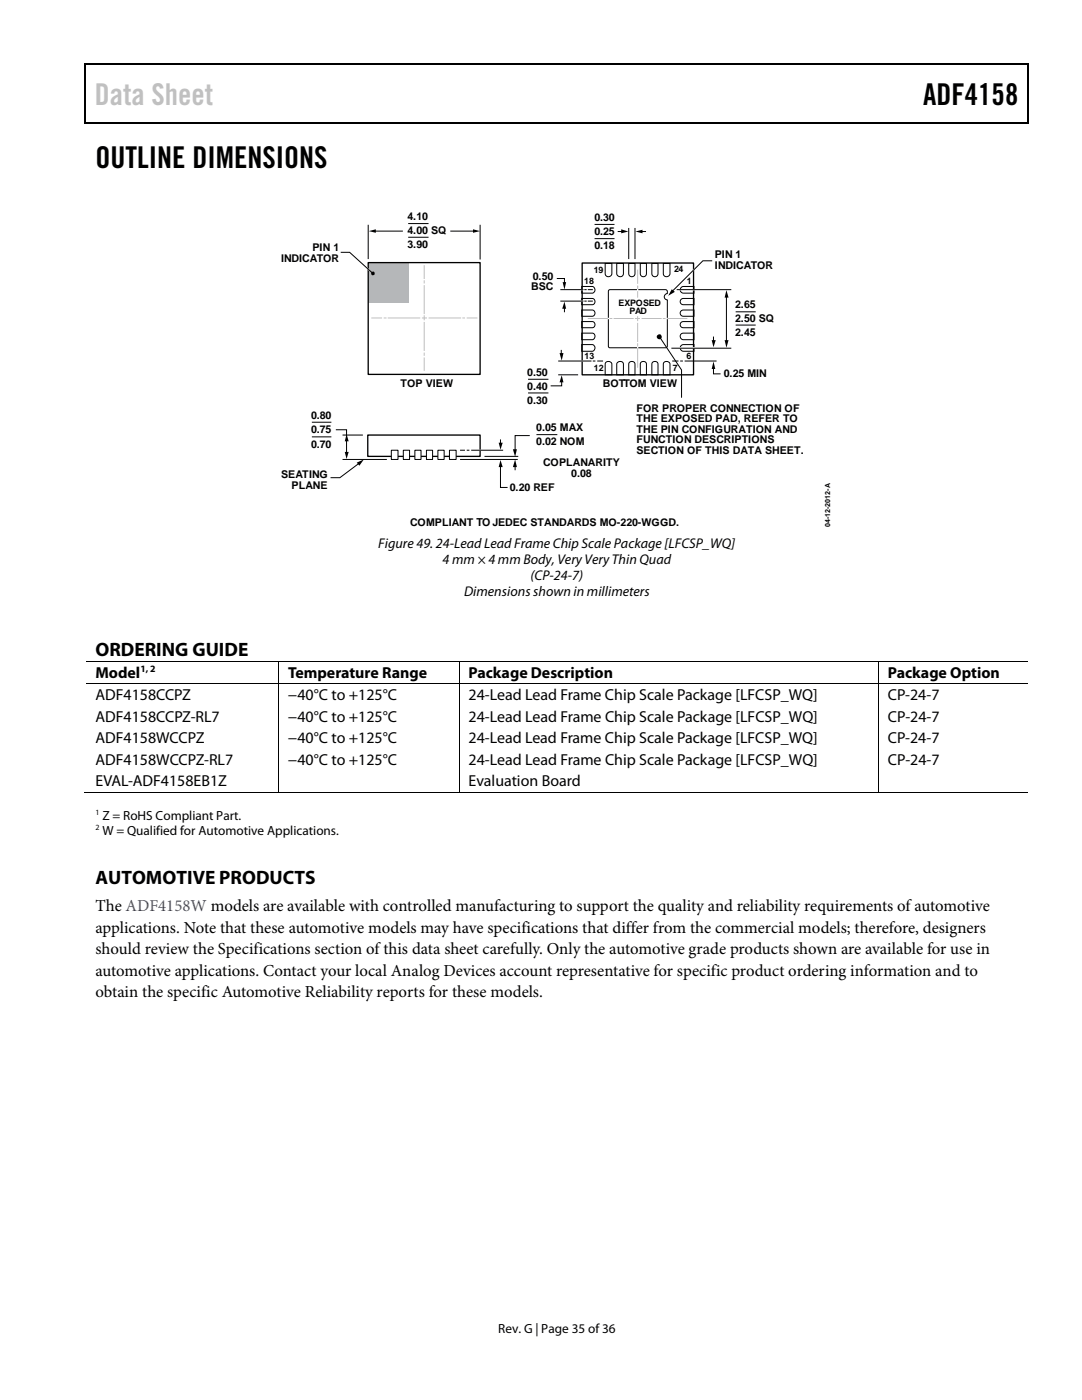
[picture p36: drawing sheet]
<svg xmlns="http://www.w3.org/2000/svg" width="216mm" height="279mm" viewBox="0 0 216 279" stroke-linecap="round" stroke-linejoin="round" font-family="sans-serif">
<defs><g id="words">
<text font-size="6" fill="#c0c0c0" x="18.9" y="21">Data Sheet</text>
<g font-size="6">
<text x="184.2" y="21">ADF4158</text>
<text x="19" y="33.6">OUTLINE DIMENSIONS</text>
</g>
<g font-size="3.9">
<text x="19" y="130.9">ORDERING GUIDE</text>
<text x="19" y="176.4">AUTOMOTIVE PRODUCTS</text>
</g>
<g font-size="3.3">
<text x="19" y="181.8">The ADF4158W models are available with controlled manufacturing to support the quality and reliability requirements of automotive</text>
<text x="19" y="186.1">applications. Note that these automotive models may have specifications that differ from the commercial models; therefore, designers</text>
<text x="19" y="190.4">should review the Specifications section of this data sheet carefully. Only the automotive grade products shown are available for use in</text>
<text x="19" y="194.7">automotive applications. Contact your local Analog Devices account representative for specific product ordering information and to</text>
<text x="19" y="198.9">obtain the specific Automotive Reliability reports for these models.</text>
</g>
<g font-size="3.2">
<text x="19" y="135.3">Model</text>
<text x="57.5" y="135.3">Temperature Range</text>
<text x="93.5" y="135.3">Package Description</text>
<text x="177.1" y="135.3">Package Option</text>
<text x="19" y="139.7">ADF4158CCPZ</text>
<text x="19" y="144">ADF4158CCPZ-RL7</text>
<text x="57.4" y="144">−40°C to +125°C</text>
<text x="57.5" y="139.7">−40°C to +125°C</text>
<text x="93.5" y="139.7">24-Lead Lead Frame Chip Scale Package [LFCSP_WQ]</text>
<text x="93.5" y="144">24-Lead Lead Frame Chip Scale Package [LFCSP_WQ]</text>
<text x="177.2" y="139.7">CP-24-7</text>
<text x="177.2" y="144">CP-24-7</text>
<text x="19" y="148.3">ADF4158WCCPZ</text>
<text x="57.5" y="148.3">−40°C to +125°C</text>
<text x="93.5" y="148.3">24-Lead Lead Frame Chip Scale Package [LFCSP_WQ]</text>
<text x="177.2" y="148.3">CP-24-7</text>
<text x="19" y="152.6">ADF4158WCCPZ-RL7</text>
<text x="57.4" y="152.6">−40°C to +125°C</text>
<text x="93.5" y="152.6">24-Lead Lead Frame Chip Scale Package [LFCSP_WQ]</text>
<text x="177.2" y="152.6">CP-24-7</text>
<text x="19" y="156.9">EVAL-ADF4158EB1Z</text>
<text x="93.5" y="156.9">Evaluation Board</text>
</g>
<g font-size="2.8">
<text x="75.5" y="109.4">Figure 49. 24-Lead Lead Frame Chip Scale Package [LFCSP_WQ]</text>
<text x="88.3" y="112.6">4 mm × 4 mm Body, Very Very Thin Quad</text>
<text x="92.6" y="118.9">Dimensions shown in millimeters</text>
<text x="105.9" y="115.8">(CP-24-7)</text>
</g>
<g font-size="2.6">
<text x="20.4" y="163.6">Z = RoHS Compliant Part.</text>
<text x="20.4" y="166.6">W = Qualified for Automotive Applications.</text>
<text x="99.4" y="266">Rev. G | Page 35 of 36</text>
</g>
<g font-size="2.1">
<text x="81.3" y="43.9">4.10</text>
<text x="81.3" y="46.7">4.00 SQ</text>
<text x="118.6" y="44.1">0.30</text>
<text x="118.6" y="46.9">0.25</text>
<text x="56.1" y="52.2">INDICATOR</text>
<text x="62.4" y="50.1">PIN 1</text>
<text x="81.3" y="49.6">3.90</text>
<text x="118.6" y="49.8">0.18</text>
<text x="142.6" y="53.7">INDICATOR</text>
<text x="142.6" y="51.6">PIN 1</text>
<text x="106" y="58">BSC</text>
<text x="106.3" y="55.9">0.50</text>
<text x="146.7" y="61.5">2.65</text>
<text x="146.7" y="64.3">2.50 SQ</text>
<text x="146.7" y="67.1">2.45</text>
<text x="79.9" y="77.2">TOP VIEW</text>
<text x="105.2" y="75">0.50</text>
<text x="105.2" y="77.8">0.40</text>
<text x="120.3" y="77.2">BOTTOM VIEW</text>
<text x="144.4" y="75.2">0.25 MIN</text>
<text x="62.1" y="83.7">0.80</text>
<text x="105.2" y="80.7">0.30</text>
<text x="127" y="82.1">FOR PROPER CONNECTION OF</text>
<text x="62.1" y="86.5">0.75</text>
<text x="62.1" y="89.3">0.70</text>
<text x="107" y="86.1">0.05 MAX</text>
<text x="107" y="88.9">0.02 NOM</text>
<text x="127" y="84.2">THE EXPOSED PAD, REFER TO</text>
<text x="127" y="86.4">THE PIN CONFIGURATION AND</text>
<text x="127" y="88.5">FUNCTION DESCRIPTIONS</text>
<text x="56.1" y="95.4">SEATING</text>
<text x="108.4" y="93.1">COPLANARITY</text>
<text x="114" y="95.2">0.08</text>
<text x="127" y="90.6">SECTION OF THIS DATA SHEET.</text>
<text x="58.2" y="97.5">PLANE</text>
<text x="101.7" y="98">0.20 REF</text>
<text x="81.8" y="105">COMPLIANT TO JEDEC STANDARDS MO-220-WGGD.</text>
</g>
<text font-size="1.9" x="28" y="134.2">1, 2</text>
<g font-size="1.8">
<text x="116.6" y="56.6">18</text>
<text x="118.5" y="54.4">19</text>
<text x="134.5" y="54.3">24</text>
<text x="137.1" y="56.6">1</text>
<text x="123.4" y="61">EXPOSED</text>
<text x="125.6" y="62.6">PAD</text>
<text x="116.6" y="71.6">13</text>
<text x="137" y="71.7">6</text>
<text x="118.5" y="74">12</text>
<text x="134.2" y="74.1">7</text>
</g>
<g font-size="1.6">
<text x="19" y="162.7">1</text>
<text x="19" y="165.7">2</text>
</g>
<text font-size="1.4" x="165.7" y="105.2" transform="rotate(-90 165.7 105.2)">04-12-2012-A</text>
</g></defs>
<path d="M16.9 12.7h.2v1h-.2zM205.1 12.7h.2v1h-.2zM205.1 12.7h.2v.3h-.2zM82.3 24.4h.2v.3h-.2zM205.1 24.4h.2v.3h-.2z" fill="#000"/>
<path d="M16.9 12.8h188.2M17 13.7v11M205.2 13.7v11M205.1 24.5h-188.2" fill="none" stroke="#000" stroke-width=".25"/>
<path d="M118.6 44.8h4M118.6 47.6h4M121.5 57.9l11.3-.1a.51 .51 0 0 1 .4 .5 .51 .51 0 0 1-.5 .5 .69 .69 0 0 0 .5 1.1v9.1l-.2 .4h-11.3h-.2l-.1-.4v-10.9zM105.4 75.7h4M105.4 78.4h4" fill="none" stroke="#000" stroke-width=".2"/>
<path d="M73.6 52.6h8v7.9h-8z" fill="#b5b7b9"/>
<g fill="none" stroke="#000" stroke-width=".2">
<path d="M73.5 45v6.6M81.4 44.6h4.1M81.4 47.3h4.1M95.8 45v6.7M111.1 55.6h1.5v1M111.4 74.8h4M112 69.8v.9M112.1 76v1h-2.2M112.6 61.3v1M146.8 62.2h4M146.8 64.9h4M62.2 84.3h3.9"/>
<path d="M62.2 87.2h3.9M68.3 91.7h8.9M71.7 92.4l-3.9 2.9h-1.8M91.8 91.7h11.5M96.8 91.1h6.5M99.9 87.8v.8M99.9 92.9v4.4h1.4M102.8 92.9v.8M105.7 86.9h-2.9v3"/>
</g>
<path d="M73.4 86.8h22.4v4.3h-22.4z" fill="none" stroke="#000" stroke-width=".27"/>
<path d="M112.3 56.3h.7l-.4 1.5zM111.7 70.5h.7l-.3 1.5zM112.1 74.9l.3 1.4h-.7zM112.6 60.2l.4 1.4h-.8zM71.2 92.3l1.4-.6-.9 1.2zM99.5 88.3h.8l-.4 1.4zM99.9 91.8l.4 1.4h-.8zM102.3 89.7h.8l-.3 1.5zM102.8 91.7l.3 1.5h-.8z" fill="#000"/>
<path d="M144.9 59.1v9.1" fill="none" stroke="#010101" stroke-width=".2"/>
<g fill="#010101">
<path d="M144.9 57.9l.5 1.5h-.8z"/>
<path d="M144.6 67.9h.8l-.5 1.5z"/>
</g>
<path d="M67 85.8h2.2v2.1M69.2 87.8v2.7" fill="none" stroke="#000" stroke-width=".2"/>
<path d="M68.8 90.2h.8l-.4 1.4zM69.2 86.7l.4 1.4h-.8z" fill="#000"/>
<path d="M89.9 46.1h4.7" fill="none" stroke="#010101" stroke-width=".2"/>
<path d="M94.4 45.8l1.4 .3-1.4 .4z" fill="#010101"/>
<path d="M74.7 46.1h5.7" fill="none" stroke="#010101" stroke-width=".2"/>
<path d="M73.6 46.1l1.4-.3v.7z" fill="#010101"/>
<path d="M73.5 52.4h22.3v22.3h-22.3z" fill="none" stroke="#000" stroke-width=".27"/>
<path d="M73.2 53.5l.5 .5M121.2 63.6h.3M127.2 69.3v.3M127.3 64.7v.3M133.1 63.6h.2M138.1 72.1h.5M95.5 89.9h.5" fill="none" stroke="#fff" stroke-width=".27"/>
<g fill="none" stroke="#000" stroke-width=".2">
<path d="M68 50.4h1.8l4.6 4.1M116.1 59.6h2.1a.63 .63 0 0 1 .5 .6 .63 .63 0 0 1-.5 .6h-2.1zM116.1 57.2h2.1a.69 .69 0 0 1 .5 .6 .69 .69 0 0 1-.5 .7h-2.1zM120.8 52.6h1.3v2a.67 .67 0 0 1-.7 .6 .67 .67 0 0 1-.6-.6zM123.1 52.6h1.3v2a.67 .67 0 0 1-.7 .6 .67 .67 0 0 1-.6-.6zM123.3 46.2h.9M125.5 52.6h1.2v2a.62 .62 0 0 1-.6 .6 .62 .62 0 0 1-.6-.6zM125.5 45.6v6M126.7 45.6v6M127.8 52.6h1.2v2a.61 .61 0 0 1-.6 .6 .61 .61 0 0 1-.6-.6zM127.9 46.2h1M130.1 52.6h1.2v2a.61 .61 0 0 1-.6 .6 .61 .61 0 0 1-.6-.6z"/>
<path d="M132.4 52.6h1.3v2a.67 .67 0 0 1-.7 .6 .67 .67 0 0 1-.6-.6zM135.9 59.7l.5-.1h2.1v1.2h-2.1a.62 .62 0 0 1-.6-.4 .62 .62 0 0 1 .1-.7zM135.9 57.4l.5-.2h2.1v1.3h-2.1a.66 .66 0 0 1-.6-.4 .66 .66 0 0 1 .1-.7zM116.1 68.8h2.1a.68 .68 0 0 1 .5 .6 .68 .68 0 0 1-.5 .7h-2.1zM116.1 66.5h2.1a.67 .67 0 0 1 .5 .6 .67 .67 0 0 1-.5 .7h-2.1zM116.1 64.2h2.1a.62 .62 0 0 1 .5 .6 .62 .62 0 0 1-.5 .6h-2.1zM116.1 61.9h2.1a.63 .63 0 0 1 .5 .6 .63 .63 0 0 1-.5 .6h-2.1zM120.9 72.3l.5-.2a.63 .63 0 0 1 .7 .6v2.1h-1.3v-2.1zM123.3 72.3l.2-.1a.63 .63 0 0 1 .9 .5v2.1h-1.3v-2.1zM125.6 72.3l.2-.1a.64 .64 0 0 1 .9 .5v2.1h-1.2v-2.1zM127.9 72.3l.2-.1a.62 .62 0 0 1 .9 .5v2.1h-1.2v-2.1zM130.2 72.3l.2-.1a.62 .62 0 0 1 .9 .5v2.1h-1.2v-2.1z"/>
<path d="M132.5 72.3l.5-.2a.63 .63 0 0 1 .7 .6v2.1h-1.3v-2.1zM134.1 72.1h1.3M135.7 72.1h.6M135.9 69l.5-.2h2.1v1.3h-2.1a.67 .67 0 0 1-.6-.4 .67 .67 0 0 1 .1-.7zM135.9 66.7l.5-.2h2.1v1.3h-2.1a.68 .68 0 0 1-.6-.4 .68 .68 0 0 1 .1-.7zM135.9 64.3l.5-.1h2.1v1.2h-2.1a.62 .62 0 0 1-.6-.4 .62 .62 0 0 1 .1-.7zM135.9 62.1l.5-.2h2.1v1.2h-2.1a.63 .63 0 0 1-.6-.4 .63 .63 0 0 1 .1-.6zM136.6 72.1h6.4M142.4 73.4v1.2h1.4M142.4 67.3v.9M68.3 86.8h4.1M91.8 89.9h1"/>
<path d="M93.1 89.9h.6M94 89.9h6.4"/>
</g>
<g fill="#000">
<path d="M124 45.8l1.4 .4-1.4 .4zM126.8 46.2l1.4-.4v.8zM142 67.9h.8l-.4 1.4zM142.4 72.1l.3 1.5h-.7z"/>
<circle cx="74.4" cy="54.6" r=".37"/>
</g>
<g fill="none" stroke="#bcbec0" stroke-width=".2">
<path d="M84.6 53v2.6M84.6 56v.5M84.6 57v5.6M127.2 53.9v2.7M127.2 57.1v.5M127.2 58.1v1.2M74.2 63.5h1.9M76.7 63.5h.3M77.5 63.5h6.3M84.3 63.5h.8M84.6 63v.8M84.6 64.3v5.6"/>
<path d="M84.6 70.5v.4M84.6 71.4v2.5M85.6 63.5h6.3M92.4 63.5h.3M93.2 63.5h2M117.4 63.6h3.8M121.7 63.6h.4M122.5 63.6h3.8M126.8 63.6h.8M127.2 63.2v.8M127.2 64.5v3.7M127.2 68.6v.4"/>
<path d="M127.2 69.6v3.7M128.1 63.6h3.8M132.4 63.6h.3M133.2 63.6h3.9"/>
</g>
<g fill="#fff" stroke="#000" stroke-width=".2">
<path d="M78.1 89.9h1.3v1.8h-1.3z"/>
<path d="M80.5 89.9h1.2v1.8h-1.2z"/>
<path d="M82.8 89.9h1.2v1.8h-1.2z"/>
<path d="M85.1 89.9h1.2v1.8h-1.2z"/>
<path d="M87.4 89.9h1.2v1.8h-1.2z"/>
<path d="M89.7 89.9h1.3v1.8h-1.3z"/>
</g>
<path d="M116.2 52.5h22.2v22.3h-22.2z" fill="none" stroke="#000" stroke-width=".27"/>
<path d="M115.9 57.8h.4M115.9 60.1h.4M115.9 72.1h.4" fill="none" stroke="#fff" stroke-width=".27"/>
<path d="M111.9 57.8h4.4M116.7 57.8h.3M117.4 57.8h.8M111.4 72.1h6.6M111.9 60.1h4.4M116.7 60.1h.3M117.4 60.1h.8M118.3 72.1h.5M119.2 72.1h1.1" fill="none" stroke="#000" stroke-width=".2"/>
<path d="M135.3 57.8h3.6z" fill="#fff"/>
<path d="M135.3 57.8h3.6M138.6 53.6l-4.1 4.2" fill="none" stroke="#fff" stroke-width=".27"/>
<path d="M135 57.8h10.9M142.1 52h-1.8l-6.2 6.1" fill="none" stroke="#000" stroke-width=".2"/>
<path d="M134 57.7l.7 .6-1.4 .7z" fill="#000"/>
<path d="M135.3 69.4h3.6z" fill="#fff"/>
<path d="M127.2 57.8v.2M135.3 69.4h3.6" fill="none" stroke="#fff" stroke-width=".27"/>
<g fill="none" stroke="#000" stroke-width=".2">
<path d="M131.6 67.2l4.4 6.6v5.5M134 69.5h11.9M107 86.7h4.2M17.1 132h188M17.1 136.5h188M55.6 132.1v4.3M55.6 136.6v21.7M91.6 132.1v4.3M91.6 136.6v21.7M175.3 132.1v4.3M175.3 136.6v21.7M16.9 158.2h38.6"/>
<path d="M55.6 158.2h35.9M91.7 158.2h83.5M175.3 158.2h29.8"/>
</g>
<circle cx="131.5" cy="67.2" r=".5" fill="#000"/>
<use href="#words"/>
</svg>
